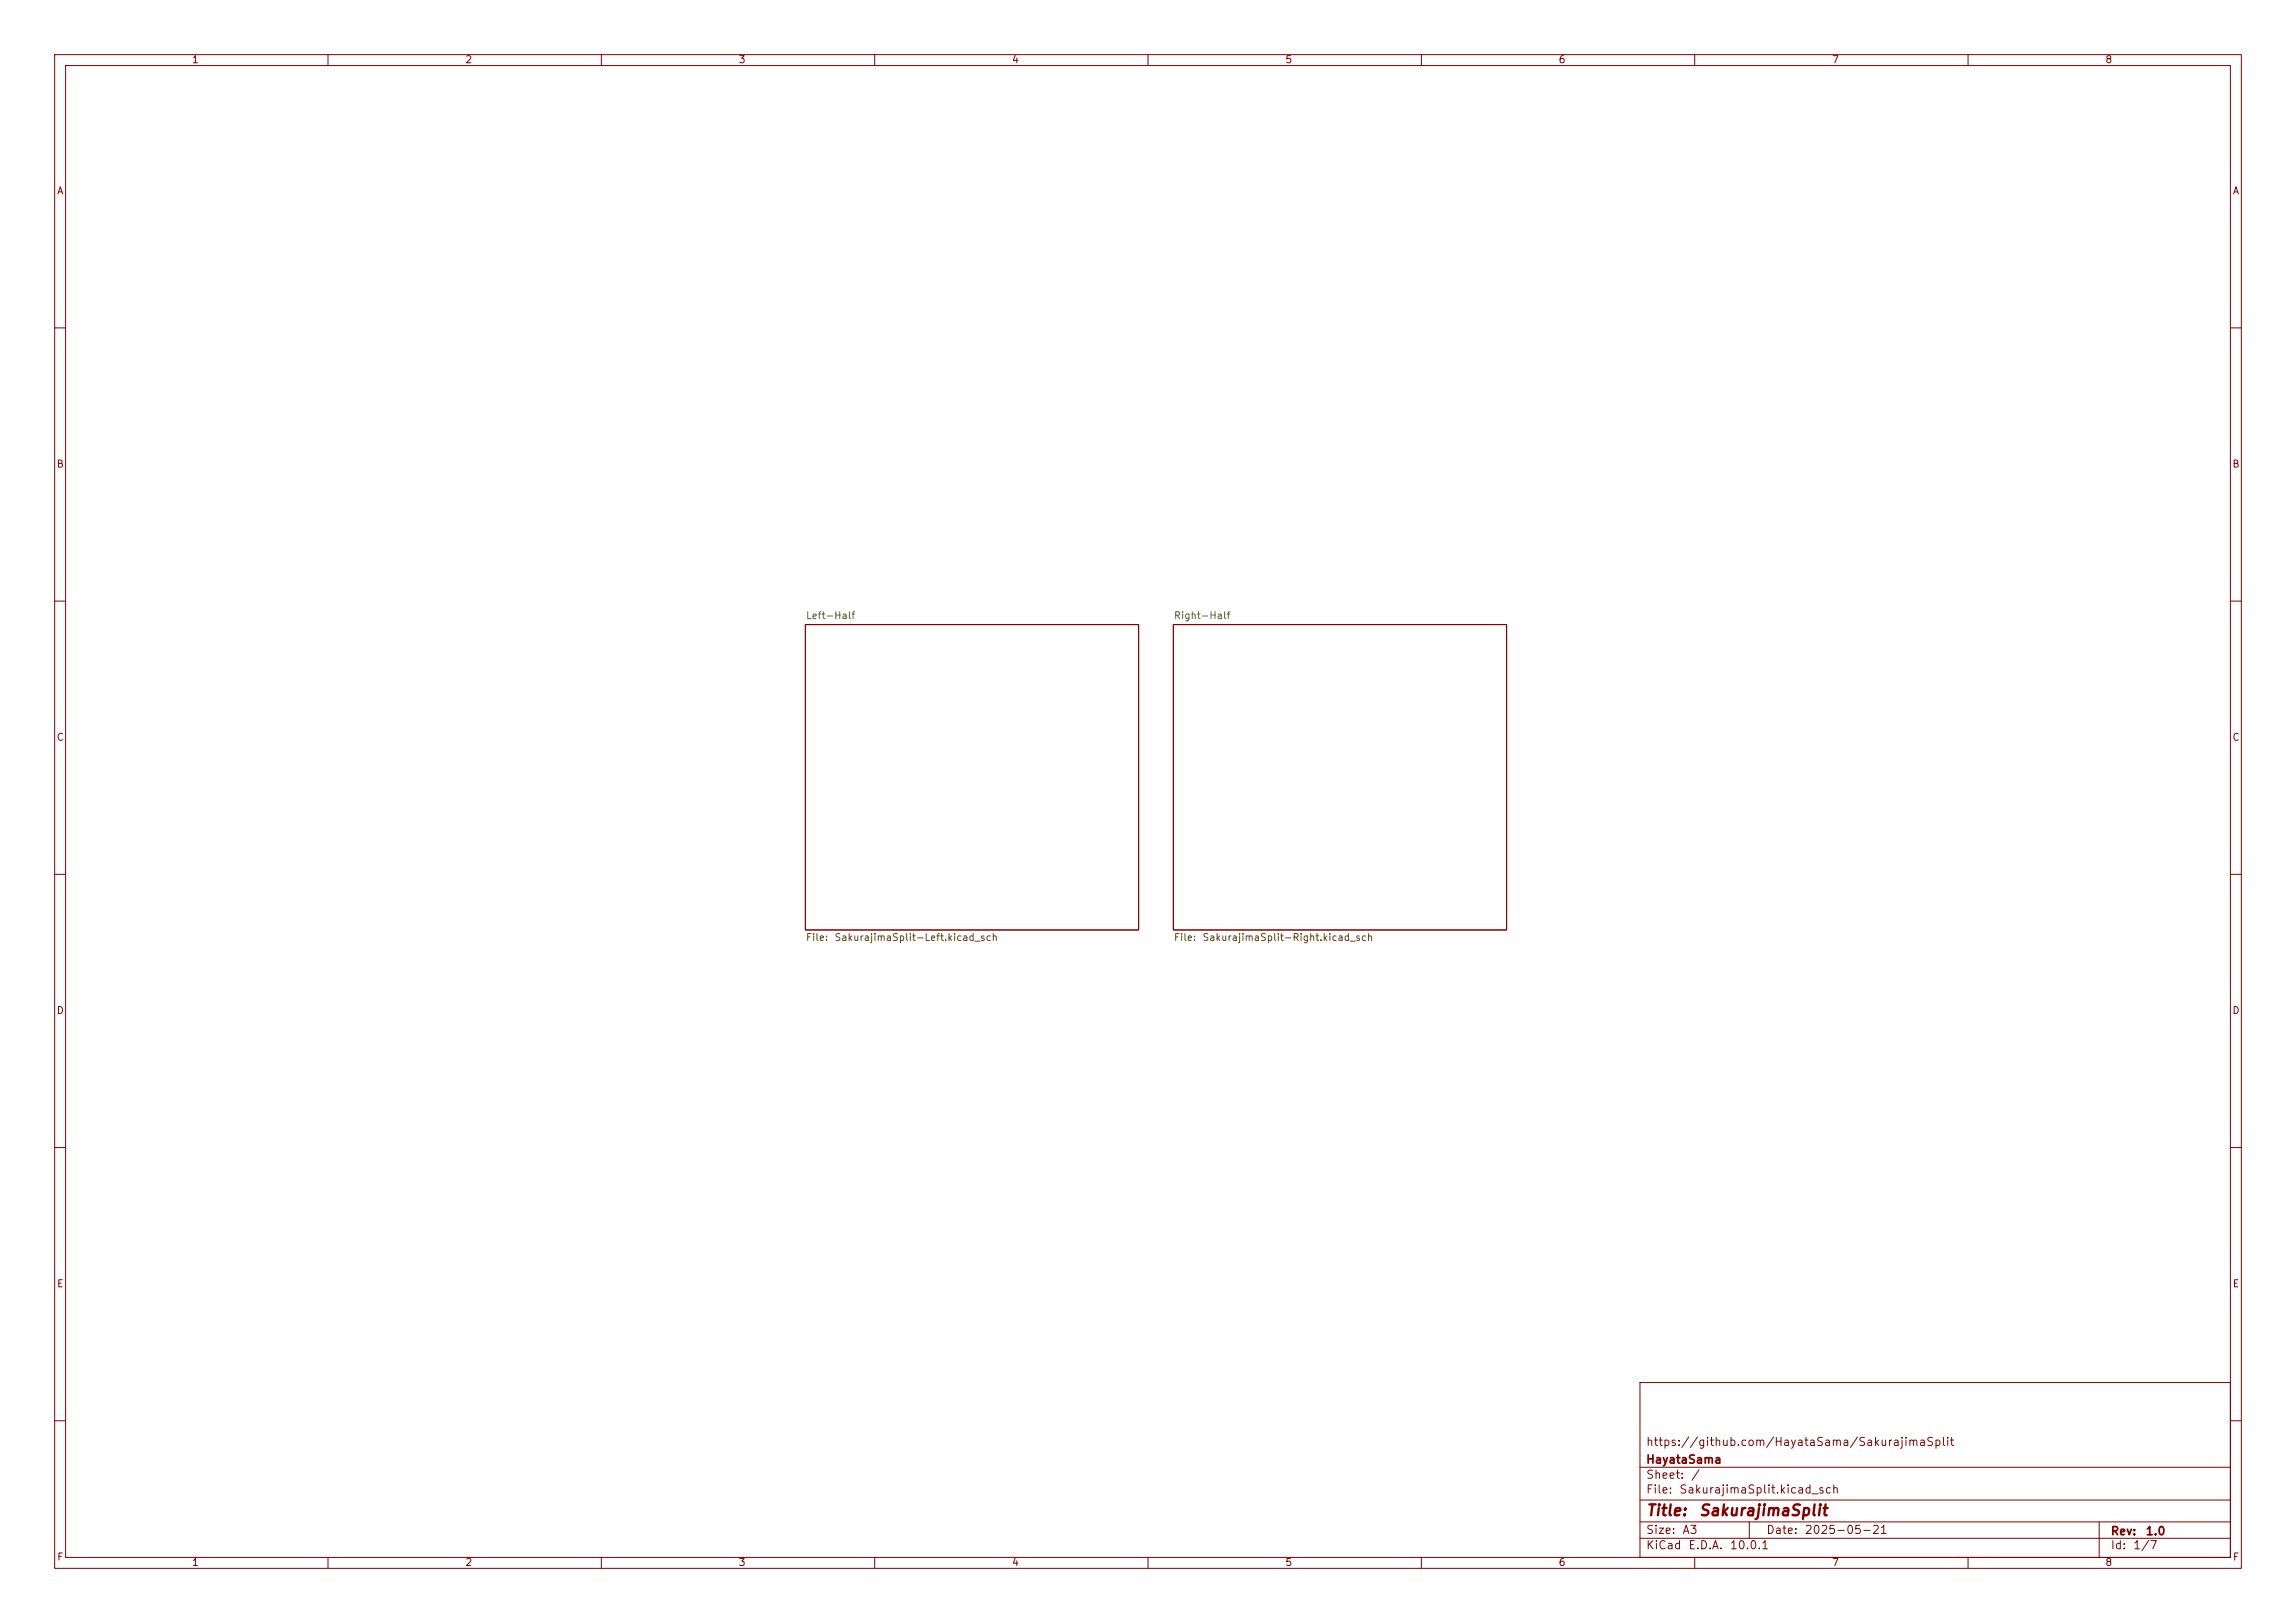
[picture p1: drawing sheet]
<svg xmlns="http://www.w3.org/2000/svg" width="420mm" height="297mm" viewBox="0 0 420 297" stroke-linecap="round" stroke-linejoin="round" font-family="sans-serif">
<defs><g id="words">
<g font-size="2" fill="#840000">
<text x="301" y="277.9">Title:</text>
<text x="310.6" y="277.9">SakurajimaSplit</text>
</g>
<g font-size="1.5" fill="#840000">
<text x="301" y="268.2">HayataSama</text>
<text x="301" y="265">https://github.com/HayataSama/SakurajimaSplit</text>
<text x="301" y="273.7">File:</text>
<text x="301" y="271">Sheet:</text>
<text x="307.1" y="273.7">SakurajimaSplit.kicad_sch</text>
<text x="309.2" y="271">/</text>
<text x="301" y="281.1">Size:</text>
<text x="307.6" y="281.1">A3</text>
<text x="323" y="281.1">Date:</text>
<text x="330" y="281.1">2025-05-21</text>
<text x="386" y="281.3">Rev:</text>
<text x="392.4" y="281.3">1.0</text>
<text x="301" y="283.9">KiCad</text>
<text x="308.7" y="283.9">E.D.A.</text>
<text x="316.3" y="283.9">10.0.1</text>
<text x="386" y="283.9">Id:</text>
<text x="390.1" y="283.9">1/7</text>
</g>
<g font-size="1.3" fill="#840000">
<text x="35" y="11.9">1</text>
<text x="85" y="11.9">2</text>
<text x="135" y="11.9">3</text>
<text x="185" y="11.9">4</text>
<text x="235" y="11.9">5</text>
<text x="285" y="11.9">6</text>
<text x="335" y="11.9">7</text>
<text x="385" y="11.9">8</text>
<text x="10.3" y="35.9">A</text>
<text x="408.3" y="35.9">A</text>
<text x="10.3" y="85.9">B</text>
<text x="408.2" y="85.9">B</text>
<text x="10.3" y="135.9">C</text>
<text x="408.2" y="135.9">C</text>
<text x="10.3" y="185.9">D</text>
<text x="408.2" y="185.9">D</text>
<text x="10.3" y="235.9">E</text>
<text x="408.3" y="235.9">E</text>
<text x="10.3" y="285.9">F</text>
<text x="35" y="286.9">1</text>
<text x="85" y="286.9">2</text>
<text x="135" y="286.9">3</text>
<text x="185" y="286.9">4</text>
<text x="235" y="286.9">5</text>
<text x="285" y="286.9">6</text>
<text x="335" y="286.9">7</text>
<text x="385" y="286.9">8</text>
<text x="408.3" y="285.9">F</text>
</g>
<g font-size="1.3" fill="#006464">
<text x="147.3" y="113.6">Left-Half</text>
<text x="214.6" y="113.6">Right-Half</text>
</g>
<g font-size="1.3" fill="#725600">
<text x="147.3" y="172.5">File:</text>
<text x="152.5" y="172.5">SakurajimaSplit-Left.kicad_sch</text>
<text x="214.6" y="172.5">File:</text>
<text x="219.9" y="172.5">SakurajimaSplit-Right.kicad_sch</text>
</g>
</g></defs>
<g fill="none" stroke="#840000" stroke-width=".18">
<path d="M10 10h400v277h-400zM12 12h396v273h-396zM60 10v2M110 10v2M160 10v2M210 10v2M260 10v2M310 10v2M360 10v2M10 60h2M408 60h2M10 110h2"/>
<path d="M147.3 114.3h61v55.9h-61zM214.6 114.3h61v55.9h-61zM408 110h2M10 160h2M408 160h2M10 210h2M408 210h2M300 253h108v32h-108zM10 260h2M300 278.5h108M300 274.5h108M300 268.5h108"/>
<path d="M320 278.5v3M384 278.5v6.5M408 260h2M60 285v2M110 285v2M160 285v2M210 285v2M260 285v2M300 281.5h108M310 285v2M360 285v2"/>
</g>
<use href="#words"/>
</svg>
